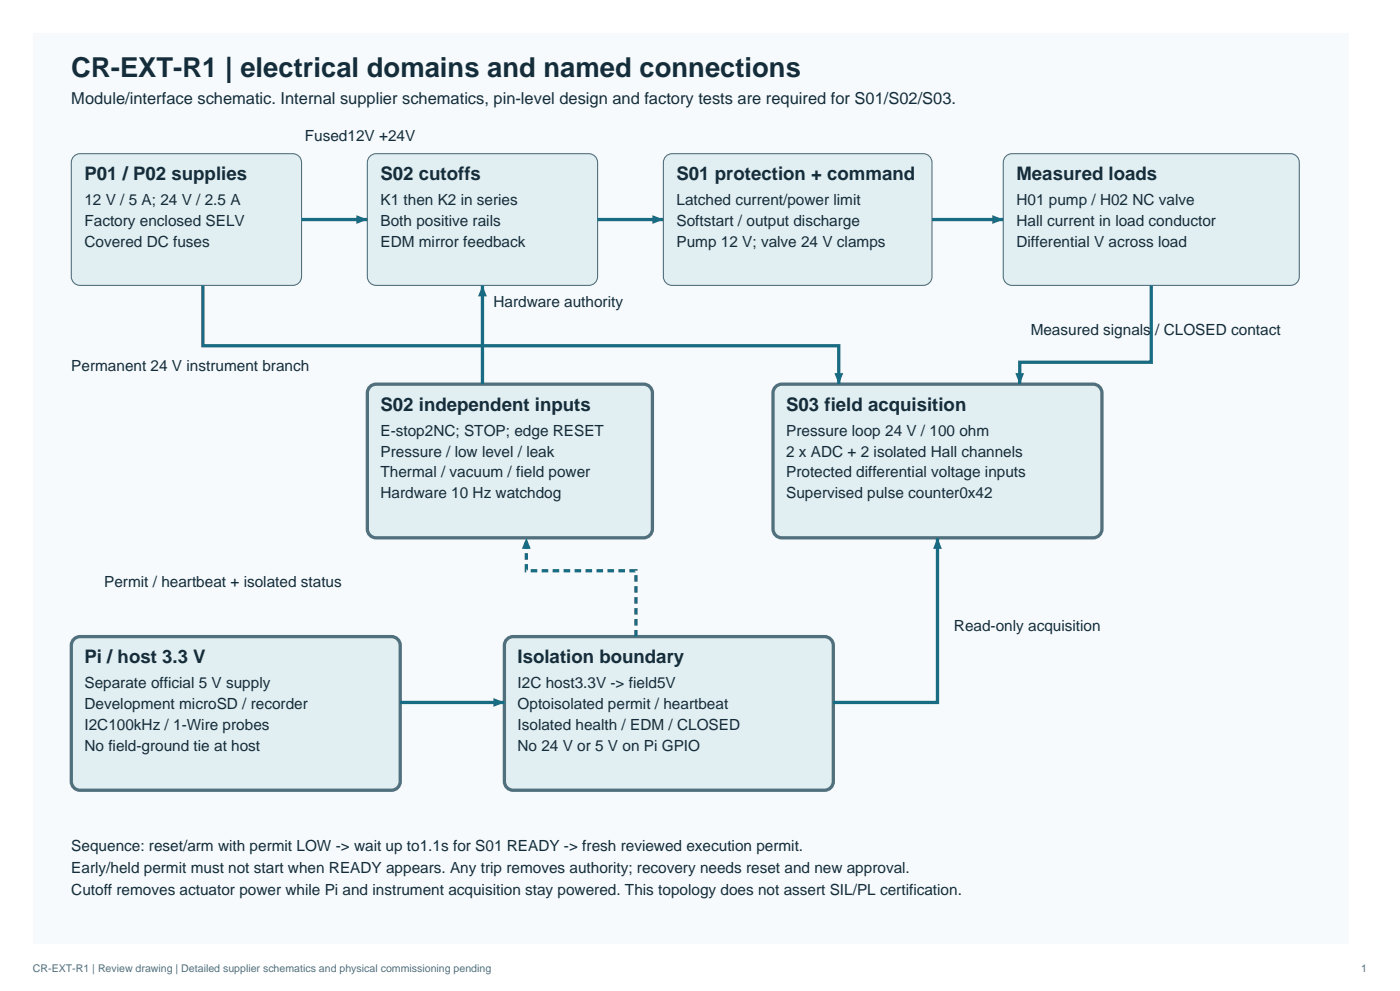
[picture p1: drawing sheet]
<svg xmlns="http://www.w3.org/2000/svg" width="420mm" height="297mm" viewBox="0 0 420 297" stroke-linecap="round" stroke-linejoin="round" font-family="sans-serif">
<defs><g id="words">
<text font-size="8.2" fill="#152d3a" x="21.4" y="23">CR-EXT-R1 | electrical domains and named connections</text>
<g font-size="5.6" fill="#152d3a">
<text x="25.3" y="54">P01 / P02 supplies</text>
<text x="114.1" y="54">S02 cutoffs</text>
<text x="203" y="54">S01 protection + command</text>
<text x="304.9" y="54">Measured loads</text>
<text x="114.1" y="123">S02 independent inputs</text>
<text x="235.9" y="123">S03 field acquisition</text>
<text x="25.3" y="198.7">Pi / host 3.3 V</text>
<text x="155.3" y="198.7">Isolation boundary</text>
</g>
<text font-size="4.9" fill="#152d3a" x="21.4" y="31.3">Module/interface schematic. Internal supplier schematics, pin-level design and factory tests are required for S01/S02/S03.</text>
<g font-size="4.6" fill="#152d3a">
<text x="91.5" y="42.1">Fused12V +24V</text>
<text x="25.3" y="61.5">12 V / 5 A; 24 V / 2.5 A</text>
<text x="114.1" y="61.5">K1 then K2 in series</text>
<text x="203" y="61.5">Latched current/power limit</text>
<text x="304.9" y="61.5">H01 pump / H02 NC valve</text>
<text x="25.3" y="67.8">Factory enclosed SELV</text>
<text x="114.1" y="67.8">Both positive rails</text>
<text x="203" y="67.8">Softstart / output discharge</text>
<text x="304.9" y="67.8">Hall current in load conductor</text>
<text x="25.3" y="74">Covered DC fuses</text>
<text x="114.1" y="74">EDM mirror feedback</text>
<text x="203" y="74">Pump 12 V; valve 24 V clamps</text>
<text x="304.9" y="74">Differential V across load</text>
<text x="148" y="92.1">Hardware authority</text>
<text x="309.2" y="100.3">Measured signals / CLOSED contact</text>
<text x="21.4" y="111.2">Permanent 24 V instrument branch</text>
<text x="114.1" y="130.6">E-stop2NC; STOP; edge RESET</text>
<text x="235.9" y="130.6">Pressure loop 24 V / 100 ohm</text>
<text x="114.1" y="136.8">Pressure / low level / leak</text>
<text x="235.9" y="136.8">2 x ADC + 2 isolated Hall channels</text>
<text x="114.1" y="143.1">Thermal / vacuum / field power</text>
<text x="235.9" y="143.1">Protected differential voltage inputs</text>
<text x="114.1" y="149.3">Hardware 10 Hz watchdog</text>
<text x="235.9" y="149.3">Supervised pulse counter0x42</text>
<text x="31.3" y="176">Permit / heartbeat + isolated status</text>
<text x="286.2" y="189.1">Read-only acquisition</text>
<text x="25.3" y="206.2">Separate official 5 V supply</text>
<text x="155.3" y="206.2">I2C host3.3V -&gt; field5V</text>
<text x="25.3" y="212.5">Development microSD / recorder</text>
<text x="155.3" y="212.5">Optoisolated permit / heartbeat</text>
<text x="25.3" y="218.7">I2C100kHz / 1-Wire probes</text>
<text x="155.3" y="218.7">Isolated health / EDM / CLOSED</text>
<text x="25.3" y="225">No field-ground tie at host</text>
<text x="155.3" y="225">No 24 V or 5 V on Pi GPIO</text>
<text x="21.4" y="254.9">Sequence: reset/arm with permit LOW -&gt; wait up to1.1s for S01 READY -&gt; fresh reviewed execution permit.</text>
<text x="21.4" y="261.5">Early/held permit must not start when READY appears. Any trip removes authority; recovery needs reset and new approval.</text>
<text x="21.4" y="268.1">Cutoff removes actuator power while Pi and instrument acquisition stay powered. This topology does not assert SIL/PL certification.</text>
</g>
<g font-size="3.2" fill="#50707d">
<text x="9.9" y="291.4">CR-EXT-R1 | Review drawing | Detailed supplier schematics and physical commissioning pending</text>
<text x="408.4" y="291.4">1</text>
</g>
</g></defs>
<path d="M9.9 9.9h394.7v273h-394.7z" fill-rule="evenodd" fill="#f7fafc"/>
<g fill="#e1eff2" stroke="#50707d" stroke-width=".33">
<path d="M22 47a2.63 2.63 0 0 1 2-.9h63.8a2.63 2.63 0 0 1 2.7 2.6v34.2a2.63 2.63 0 0 1-2.7 2.6h-63.8a2.63 2.63 0 0 1-2.6-2.6v-34.2z" fill-rule="evenodd"/>
<path d="M110.8 47a2.63 2.63 0 0 1 2-.9h63.8a2.63 2.63 0 0 1 2.7 2.6v34.2a2.63 2.63 0 0 1-2.7 2.6h-63.8a2.63 2.63 0 0 1-2.6-2.6v-34.2z" fill-rule="evenodd"/>
<path d="M200 46.6l1.6-.5h75.4a2.63 2.63 0 0 1 2.6 2.6v34.2a2.63 2.63 0 0 1-2.6 2.6h-75.4a2.63 2.63 0 0 1-2.6-2.6v-34.2a2.63 2.63 0 0 1 1-2.1z" fill-rule="evenodd"/>
<path d="M302 46.6l1.6-.5h83.6a2.63 2.63 0 0 1 2.6 2.6v34.2a2.63 2.63 0 0 1-2.6 2.6h-83.6a2.63 2.63 0 0 1-2.6-2.6v-34.2a2.63 2.63 0 0 1 1-2.1z" fill-rule="evenodd"/>
</g>
<path d="M90.5 65.8h19.7" fill="none" stroke="#176b82" stroke-width=".99" stroke-linecap="butt"/>
<path d="M106.9 64.5l3.3 1.3-3.3 1.3z" fill="#176b82"/>
<path d="M179.3 65.8h19.7" fill="none" stroke="#176b82" stroke-width=".99" stroke-linecap="butt"/>
<path d="M195.7 64.5l3.3 1.3-3.3 1.3z" fill="#176b82"/>
<path d="M279.6 65.8h21.4" fill="none" stroke="#176b82" stroke-width=".99" stroke-linecap="butt"/>
<path d="M297.7 64.5l3.3 1.3-3.3 1.3z" fill="#176b82"/>
<path d="M111.2 115.7l1.6-.6h80.3a2.63 2.63 0 0 1 2.6 2.7v40.8a2.63 2.63 0 0 1-2.6 2.6h-80.3a2.63 2.63 0 0 1-2.6-2.6v-40.8a2.63 2.63 0 0 1 1-2.1z" fill-rule="evenodd" fill="#e1eff2" stroke="#50707d" stroke-width=".99" stroke-linecap="butt"/>
<path d="M144.7 85.5v29.6" fill="none" stroke="#176b82" stroke-width=".99" stroke-linecap="butt"/>
<path d="M144.7 85.5l1.4 3.3h-2.7z" fill="#176b82"/>
<path d="M232.9 115.7l1.6-.6h93.5a2.63 2.63 0 0 1 2.6 2.7v40.8a2.63 2.63 0 0 1-2.6 2.6h-93.5a2.63 2.63 0 0 1-2.6-2.6v-40.8a2.63 2.63 0 0 1 1-2.1z" fill-rule="evenodd" fill="#e1eff2" stroke="#50707d" stroke-width=".99" stroke-linecap="butt"/>
<path d="M345.4 85.5v23.1h-39.5v6.5" fill="none" stroke="#176b82" stroke-width=".99" stroke-linecap="butt"/>
<path d="M304.6 111.8h2.6l-1.3 3.3z" fill="#176b82"/>
<path d="M60.9 85.5v18.1h190.7v11.5" fill="none" stroke="#176b82" stroke-width=".99" stroke-linecap="butt"/>
<path d="M250.3 111.8h2.7l-1.4 3.3z" fill="#176b82"/>
<g fill="#e1eff2" stroke="#50707d" stroke-width=".99" stroke-linecap="butt">
<path d="M22 191.8a2.63 2.63 0 0 1 2-1h93.4a2.63 2.63 0 0 1 2.7 2.6v40.8a2.63 2.63 0 0 1-2.7 2.6h-93.4a2.63 2.63 0 0 1-2.6-2.6v-40.8z" fill-rule="evenodd"/>
<path d="M151.9 191.8a2.63 2.63 0 0 1 2-1h93.5a2.63 2.63 0 0 1 2.6 2.6v40.8a2.63 2.63 0 0 1-2.6 2.6h-93.5a2.63 2.63 0 0 1-2.6-2.6v-40.8z" fill-rule="evenodd"/>
</g>
<path d="M120.1 210.5h31.2" fill="none" stroke="#176b82" stroke-width=".99" stroke-linecap="butt"/>
<path d="M148 209.2l3.3 1.3-3.3 1.3z" fill="#176b82"/>
<path d="M281.2 161.2v49.3h-31.2" fill="none" stroke="#176b82" stroke-width=".99" stroke-linecap="butt"/>
<path d="M281.2 161.2l1.4 3.3h-2.7z" fill="#176b82"/>
<path d="M190.8 190.8v-19.7h-32.9v-9.9" fill="none" stroke="#176b82" stroke-width=".99" stroke-dasharray="2 1.3" stroke-linecap="butt"/>
<path d="M157.9 161.2l1.3 3.3h-2.6z" fill="#176b82"/>
<use href="#words"/>
</svg>
